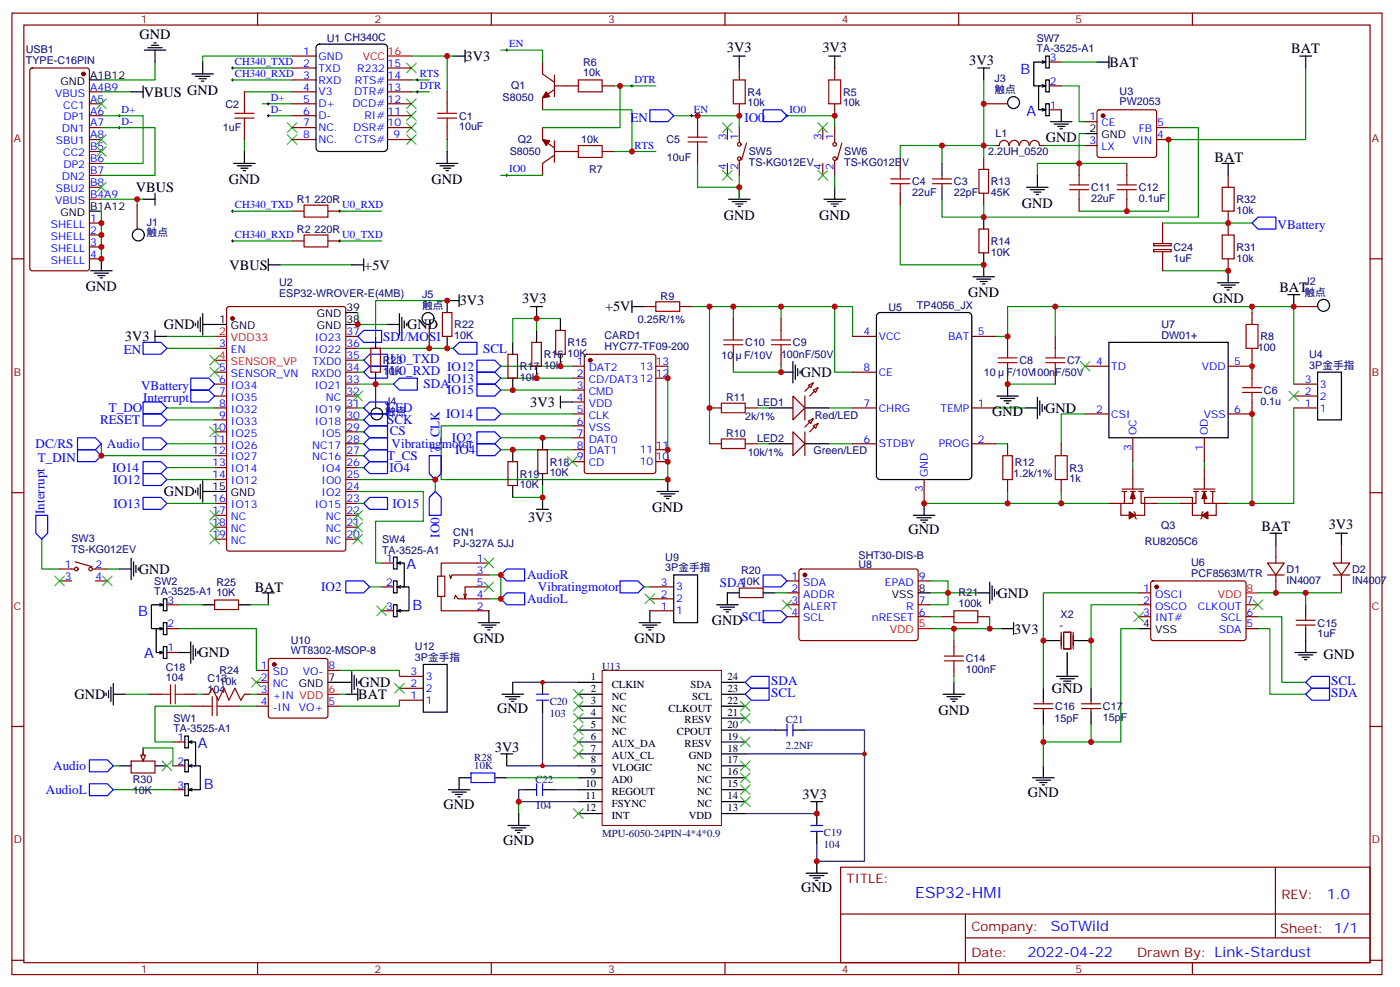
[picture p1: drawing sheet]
<svg xmlns="http://www.w3.org/2000/svg" width="414mm" height="292mm" viewBox="0 0 414 292" stroke-linecap="round" stroke-linejoin="round" font-family="sans-serif">
<defs><g id="words">
<text font-size="4.6" fill="#00f" x="270.8" y="265.5">ESP32-HMI</text>
<g font-size="4.2">
<text x="41.3" y="11.6">GND</text>
<text x="215.1" y="15.5">3V3</text>
<text x="243.3" y="15.5">3V3</text>
<text x="382" y="15.6">BAT</text>
<text x="137.8" y="18.1">3V3</text>
<text x="286.8" y="19.1">3V3</text>
<text x="328.3" y="19.7">BAT</text>
<text x="42.5" y="28.6">VBUS GND</text>
<text x="309.4" y="42">GND</text>
<text x="359.4" y="48">BAT</text>
<text x="40.2" y="56.9">VBUS</text>
<text x="67.7" y="54.5">GND</text>
<text x="127.7" y="54.4">GND</text>
<text x="214.1" y="65">GND</text>
<text x="242.4" y="65">GND</text>
<text x="302.3" y="61.4">GND</text>
<text x="67.9" y="79.8">VBUS</text>
<text x="107.8" y="79.8">+5V</text>
<text x="25.4" y="86.1">GND</text>
<text x="154.5" y="89.7">3V3</text>
<text x="286.5" y="87.8">GND</text>
<text x="358.8" y="89.7">GND</text>
<text x="378.5" y="86.4">BAT</text>
<text x="136" y="90.3">3V3</text>
<text x="179" y="92.1">+5V</text>
<text x="37" y="100.9">3V3</text>
<text x="48.5" y="97.4">GND</text>
<text x="120.5" y="97.4">GND</text>
<text x="236.9" y="111.5">GND</text>
<text x="156.9" y="120.3">3V3</text>
<text x="293.5" y="123.1">GND</text>
<text x="309.2" y="122.1">GND</text>
<text x="48.5" y="146.8">GND</text>
<text x="156.2" y="154.5">3V3</text>
<text x="193" y="151.3">GND</text>
<text x="268.8" y="158">GND</text>
<text x="373.2" y="157">BAT</text>
<text x="393.1" y="156.6">3V3</text>
<text x="41.1" y="169.7">GND</text>
<text x="75.4" y="175">BAT</text>
<text x="295.1" y="176.8">GND</text>
<text x="210.6" y="184.8">GND</text>
<text x="140.1" y="190.2">GND</text>
<text x="187.7" y="190.2">GND</text>
<text x="300" y="187.3">3V3</text>
<text x="58.7" y="194.4">GND</text>
<text x="391.6" y="195">GND</text>
<text x="106.4" y="203.2">GND</text>
<text x="22.1" y="206.7">GND</text>
<text x="106" y="206.7">BAT</text>
<text x="311.2" y="204.9">GND</text>
<text x="147.1" y="211">GND</text>
<text x="277.6" y="211.4">GND</text>
<text x="146.4" y="222.3">3V3</text>
<text x="131.2" y="239.2">GND</text>
<text x="237.4" y="236.4">3V3</text>
<text x="304.1" y="235.7">GND</text>
<text x="148.9" y="249.8">GND</text>
<text x="237.1" y="263.9">GND</text>
</g>
<g font-size="4.2" fill="#00f">
<text x="301.9" y="21.9">B</text>
<text x="303.7" y="34.2">A</text>
<text x="120.2" y="168.2">A</text>
<text x="40.9" y="182.3">B</text>
<text x="122" y="180.5">B</text>
<text x="42.6" y="194.6">A</text>
<text x="58.5" y="221.1">A</text>
<text x="60.3" y="233.4">B</text>
<text x="392.5" y="265.7">1.0</text>
<text x="310.9" y="275.3">SoTWild</text>
<text x="304" y="283.1">2022-04-22</text>
</g>
<g font-size="3.9" fill="#00f">
<text x="186.6" y="36">EN</text>
<text x="220.2" y="36">IO0</text>
<text x="378" y="67.7">VBattery</text>
<text x="113.4" y="100.8">SDI/MOSI</text>
<text x="36.6" y="104.8">EN</text>
<text x="115.4" y="107.4">U0_TXD</text>
<text x="143" y="104.3">SCL</text>
<text x="115.4" y="110.9">U0_RXD</text>
<text x="132.3" y="109.6">IO12</text>
<text x="132.3" y="113.1">IO13</text>
<text x="41.8" y="115.4">VBattery</text>
<text x="42.4" y="118.9">Interrupt</text>
<text x="125.3" y="114.9">SDA</text>
<text x="132.3" y="116.7">IO15</text>
<text x="29.6" y="125.5">RESET</text>
<text x="32.2" y="121.9">T_DO</text>
<text x="114.5" y="125.5">SCK</text>
<text x="114.5" y="121.9">LED</text>
<text x="132" y="123.7">IO14</text>
<text x="115.3" y="128.5">CS</text>
<text x="133.7" y="130.7">IO2</text>
<text x="10.5" y="132.5">DC/RS</text>
<text x="11.2" y="136.5">T_DIN</text>
<text x="31.6" y="132.5">Audio</text>
<text x="114.5" y="136.1">T_CS</text>
<text x="115.9" y="132.5">Vibratingmotor</text>
<text x="130" y="133.6" transform="rotate(-90 130 133.6)">T_CLK</text>
<text x="134.7" y="134.3">IO4</text>
<text x="33.2" y="139.6">IO14</text>
<text x="33.5" y="143.1">IO12</text>
<text x="115.3" y="139.5">IO4</text>
<text x="13.2" y="152" transform="rotate(-90 13.2 152)">Interrupt</text>
<text x="33.5" y="150.2">IO13</text>
<text x="116.1" y="150.2">IO15</text>
<text x="130" y="159" transform="rotate(-90 130 159)">IO0</text>
<text x="155.9" y="171.3">AudioR</text>
<text x="213" y="173.7">SDA</text>
<text x="95" y="174.9">IO2</text>
<text x="155.9" y="178.4">AudioL</text>
<text x="159.1" y="174.9">Vibratingmotor</text>
<text x="219.4" y="183.7">SCL</text>
<text x="228.2" y="202.6">SDA</text>
<text x="393.9" y="202.6">SCL</text>
<text x="228.2" y="206.1">SCL</text>
<text x="393.9" y="206.1">SDA</text>
<text x="15.8" y="227.8">Audio</text>
<text x="13.6" y="234.8">AudioL</text>
</g>
<g font-size="3.9" fill="#800">
<text x="250.5" y="261.1">TITLE:</text>
<text x="379.1" y="265.7">REV:</text>
<text x="287.4" y="275.3">Company:</text>
<text x="378.7" y="275.9">Sheet: 1/1</text>
<text x="287.4" y="282.9">Date:</text>
<text x="336.4" y="283">Drawn By: Link-Stardust</text>
</g>
<g font-size="3.2" fill="#800">
<text x="41.6" y="6.9">1</text>
<text x="110.8" y="6.9">2</text>
<text x="179.9" y="6.9">3</text>
<text x="249.1" y="6.9">4</text>
<text x="318.2" y="6.9">5</text>
<text x="4.1" y="42">A</text>
<text x="405.9" y="42">A</text>
<text x="4.1" y="111.1">B</text>
<text x="405.9" y="111.1">B</text>
<text x="4.1" y="180.3">C</text>
<text x="405.9" y="180.3">C</text>
<text x="4.1" y="249.4">D</text>
<text x="405.9" y="249.4">D</text>
<text x="41.6" y="287.7">1</text>
<text x="110.8" y="287.7">2</text>
<text x="179.9" y="287.7">3</text>
<text x="249.1" y="287.7">4</text>
<text x="318.2" y="287.7">5</text>
</g>
<g font-size="3.2" fill="#000080">
<text x="7.6" y="15.8">USB1</text>
<text x="96.7" y="12.5">U1 CH340C</text>
<text x="306.7" y="15.5">TA-3525-A1</text>
<text x="306.7" y="12.4">SW7</text>
<text x="7.6" y="18.8">TYPE-C16PIN</text>
<text x="172.5" y="22.6">10k</text>
<text x="172.5" y="19.4">R6</text>
<text x="148.7" y="30">S8050</text>
<text x="151.3" y="26.5">Q1</text>
<text x="221.2" y="28.3">R4</text>
<text x="249.4" y="28.3">R5</text>
<text x="294.2" y="27.5">触点</text>
<text x="294.2" y="24.4">J3</text>
<text x="331.2" y="28">U3</text>
<text x="66.7" y="31.8">C2</text>
<text x="135.8" y="35.3">C1</text>
<text x="221.2" y="31.5">10k</text>
<text x="249.4" y="31.5">10k</text>
<text x="331.2" y="31.1">PW2053</text>
<text x="66" y="38.9">1uF</text>
<text x="135.8" y="38.5">10uF</text>
<text x="294.5" y="40.6">L1</text>
<text x="150.8" y="45.9">S8050</text>
<text x="153.2" y="42.3">Q2</text>
<text x="171.9" y="42.4">10k</text>
<text x="197.2" y="42.4">C5</text>
<text x="197.3" y="47.7">10uF</text>
<text x="221.5" y="46">SW5</text>
<text x="249.8" y="46">SW6</text>
<text x="292.4" y="45.9">2.2UH_0520</text>
<text x="174.3" y="51.1">R7</text>
<text x="221.5" y="49.1">TS-KG012EV</text>
<text x="249.8" y="49.1">TS-KG012EV</text>
<text x="269.9" y="57.9">22uF</text>
<text x="269.9" y="54.8">C4</text>
<text x="282.2" y="57.9">22pF</text>
<text x="282.2" y="54.8">C3</text>
<text x="293.2" y="57.9">45K</text>
<text x="293.2" y="54.8">R13</text>
<text x="322.8" y="59.7">22uF</text>
<text x="322.8" y="56.6">C11</text>
<text x="336.9" y="59.7">0.1uF</text>
<text x="336.9" y="56.6">C12</text>
<text x="87.9" y="60.1">R1</text>
<text x="93.1" y="60.1">220R</text>
<text x="365.8" y="63.2">10k</text>
<text x="365.8" y="60">R32</text>
<text x="43.4" y="69.9">触点</text>
<text x="43.4" y="66.8">J1</text>
<text x="87.9" y="68.9">R2</text>
<text x="93.1" y="68.9">220R</text>
<text x="293.2" y="75.6">10K</text>
<text x="293.2" y="72.4">R14</text>
<text x="347.2" y="77.3">1uF</text>
<text x="347.2" y="74.2">C24</text>
<text x="365.8" y="77.4">10k</text>
<text x="365.8" y="74.1">R31</text>
<text x="82.6" y="87.7">ESP32-WROVER-E(4MB)</text>
<text x="82.6" y="84.5">U2</text>
<text x="124.9" y="88.2">J5</text>
<text x="195.5" y="88.6">R9</text>
<text x="386" y="87.5">触点</text>
<text x="386" y="84.4">J2</text>
<text x="124.9" y="91.4">触点</text>
<text x="188.7" y="95.4">0.25R/1%</text>
<text x="262.8" y="91.9">U5</text>
<text x="271.3" y="91.4">TP4056_JX</text>
<text x="134.4" y="100.3">10K</text>
<text x="134.4" y="97.1">R22</text>
<text x="178.8" y="100.3">CARD1</text>
<text x="343.6" y="100.2">DW01+</text>
<text x="343.6" y="97">U7</text>
<text x="372.9" y="100.6">R8</text>
<text x="113.2" y="107.7">R23</text>
<text x="160.9" y="105.9">R16</text>
<text x="167.9" y="105.6">10K</text>
<text x="167.9" y="102.4">R15</text>
<text x="178.8" y="103.4">HYC77-TF09-200</text>
<text x="213.4" y="106">10</text>
<text x="220.1" y="106">F/10V</text>
<text x="220.5" y="102.4">C10</text>
<text x="231.1" y="106">100nF/50V</text>
<text x="234.6" y="102.4">C9</text>
<text x="301.6" y="107.7">C8</text>
<text x="315.7" y="107.7">C7</text>
<text x="372.2" y="103.9">100</text>
<text x="387.3" y="105.8">U4</text>
<text x="113.2" y="110.9">10K</text>
<text x="153.8" y="112.6">10K</text>
<text x="153.8" y="109.5">R17</text>
<text x="160.9" y="109.1">10K</text>
<text x="291" y="111.3">10</text>
<text x="297.7" y="111.3">F/10V100nF/50V</text>
<text x="387.3" y="109">3P金手指</text>
<text x="113.9" y="119.6">J4</text>
<text x="214.9" y="118.6">R11</text>
<text x="372.9" y="119.7">0.1u</text>
<text x="373.9" y="116.5">C6</text>
<text x="113.9" y="122.8">触点</text>
<text x="220.5" y="124.2">2k/1%</text>
<text x="224" y="120.1">LED1</text>
<text x="241.1" y="123.8">Red/LED</text>
<text x="214.9" y="129.2">R10</text>
<text x="224" y="130.7">LED2</text>
<text x="162.6" y="137.7">R18</text>
<text x="221.2" y="134.8">10k/1%</text>
<text x="240.7" y="134.4">Green/LED</text>
<text x="300.2" y="137.7">R12</text>
<text x="153.8" y="141.2">R19</text>
<text x="162.6" y="140.8">10K</text>
<text x="299.9" y="141.2">1.2k/1%</text>
<text x="316.4" y="142.6">1k</text>
<text x="316.4" y="139.5">R3</text>
<text x="153.8" y="144.4">10K</text>
<text x="21.1" y="160.4">SW3</text>
<text x="113" y="160.5">SW4</text>
<text x="134.1" y="161.8">PJ-327A 5JJ</text>
<text x="134.1" y="158.6">CN1</text>
<text x="338.7" y="161.1">RU8205C6</text>
<text x="343.5" y="156.4">Q3</text>
<text x="21.1" y="163.6">TS-KG012EV</text>
<text x="113" y="163.7">TA-3525-A1</text>
<text x="196.8" y="165.8">U9</text>
<text x="254" y="165.5">SHT30-DIS-B</text>
<text x="254" y="167.9">U8</text>
<text x="352.4" y="167.4">U6</text>
<text x="45.6" y="172.9">SW2</text>
<text x="64" y="173.2">R25</text>
<text x="196.8" y="169">3P金手指</text>
<text x="219.2" y="172.9">10K</text>
<text x="219.2" y="169.7">R20</text>
<text x="352.4" y="170.6">PCF8563M/TR</text>
<text x="380.6" y="172.6">IN4007</text>
<text x="380.7" y="169.4">D1</text>
<text x="400" y="172.6">IN4007</text>
<text x="400.1" y="169.4">D2</text>
<text x="45.6" y="176">TA-3525-A1</text>
<text x="64" y="176.4">10K</text>
<text x="283.6" y="179.6">100k</text>
<text x="283.6" y="176.4">R21</text>
<text x="313.4" y="185.9">-</text>
<text x="313.8" y="182.8">X2</text>
<text x="389.8" y="185.3">C15</text>
<text x="86.1" y="190.3">U10</text>
<text x="389.8" y="188.5">1uF</text>
<text x="86.1" y="193.4">WT8302-MSOP-8</text>
<text x="122.8" y="195.4">3P金手指</text>
<text x="122.8" y="192.3">U12</text>
<text x="285.8" y="195.9">C14</text>
<text x="49" y="201.4">104</text>
<text x="49" y="198.3">C18</text>
<text x="61.4" y="201.8">C13</text>
<text x="64.9" y="202.5">10k</text>
<text x="64.9" y="199.4">R24</text>
<text x="178.2" y="198.3">U13</text>
<text x="285.8" y="199">100nF</text>
<text x="61.4" y="205">104</text>
<text x="162.6" y="208.5">C20</text>
<text x="51.3" y="213.4">SW1</text>
<text x="162.6" y="212">103</text>
<text x="232.5" y="213.8">C21</text>
<text x="312" y="213.5">15pF</text>
<text x="312.2" y="210">C16</text>
<text x="326.3" y="213.2">15pF</text>
<text x="326.3" y="210">C17</text>
<text x="51.3" y="216.6">TA-3525-A1</text>
<text x="232.5" y="221.5">2.2NF</text>
<text x="140.3" y="227.5">10K</text>
<text x="140.3" y="225.1">R28</text>
<text x="39.3" y="231.5">R30</text>
<text x="158.4" y="231.4">C22</text>
<text x="39.3" y="234.7">10K</text>
<text x="158.4" y="239.2">104</text>
<text x="178.2" y="247.7">MPU-6050-24PIN-4*4*0.9</text>
<text x="243.8" y="250.8">104</text>
<text x="243.8" y="247.3">C19</text>
</g>
<g font-size="3.2" fill="#00f">
<text x="89.7" y="16.2">1</text>
<text x="94.2" y="17.6">GND</text>
<text x="150.6" y="13.9">EN</text>
<text x="310.6" y="18">3</text>
<text x="69.5" y="19.2">CH340_TXD</text>
<text x="69.5" y="22.8">CH340_RXD</text>
<text x="89.7" y="23.3">3</text>
<text x="89.7" y="19.8">2</text>
<text x="94.2" y="21.2">TXD</text>
<text x="105.7" y="21.2">R232</text>
<text x="114.7" y="19.8">15</text>
<text x="114.7" y="23.3">14</text>
<text x="124.2" y="22.8">RTS</text>
<text x="16.3" y="28.6">VBUS</text>
<text x="26.6" y="26.8">A4B9</text>
<text x="80.1" y="29.8">D+</text>
<text x="89.7" y="26.8">4</text>
<text x="94.2" y="28.2">V3</text>
<text x="94.2" y="24.7">RXD</text>
<text x="104.7" y="28.2">DTR#</text>
<text x="105" y="24.7">RTS#</text>
<text x="114.7" y="26.8">13</text>
<text x="124.2" y="26.3">DTR</text>
<text x="187.7" y="24.5">DTR</text>
<text x="310.6" y="25">2</text>
<text x="18.7" y="32.1">CC1</text>
<text x="18.8" y="35.6">DP1</text>
<text x="26.6" y="30.3">A5</text>
<text x="26.6" y="33.9">A6</text>
<text x="36" y="33.3">D+</text>
<text x="80.1" y="33.3">D-</text>
<text x="89.7" y="33.9">6</text>
<text x="89.7" y="30.3">5</text>
<text x="94.2" y="35.3">D-</text>
<text x="94.2" y="31.8">D+</text>
<text x="104.2" y="31.8">DCD#</text>
<text x="107.8" y="35.3">RI#</text>
<text x="114.7" y="30.3">12</text>
<text x="114.7" y="33.9">11</text>
<text x="205.3" y="33.3">EN</text>
<text x="233.5" y="33.3">IO0</text>
<text x="310.6" y="32.1">1</text>
<text x="322.4" y="35.6">1</text>
<text x="18.3" y="39.2">DN1</text>
<text x="26.6" y="37.4">A7</text>
<text x="26.6" y="40.9">A8</text>
<text x="36" y="36.9">D-</text>
<text x="89.7" y="40.9">8</text>
<text x="89.7" y="37.4">7</text>
<text x="94.2" y="38.8">NC.</text>
<text x="104.5" y="38.8">DSR#</text>
<text x="114.7" y="37.4">10</text>
<text x="116.4" y="40.9">9</text>
<text x="214.8" y="41.3" transform="rotate(-90 214.8 41.3)">3</text>
<text x="218.4" y="41.3" transform="rotate(-90 218.4 41.3)">1</text>
<text x="243.1" y="41.3" transform="rotate(-90 243.1 41.3)">3</text>
<text x="246.6" y="41.3" transform="rotate(-90 246.6 41.3)">1</text>
<text x="325.9" y="37.4">CE</text>
<text x="336.9" y="39.2">FB</text>
<text x="342.4" y="40.9">4</text>
<text x="342.4" y="37.4">5</text>
<text x="16.5" y="42.7">SBU1</text>
<text x="18.7" y="46.2">CC2</text>
<text x="26.6" y="44.5">B5</text>
<text x="26.6" y="48">B6</text>
<text x="94.2" y="42.3">NC.</text>
<text x="105" y="42.3">CTS#</text>
<text x="187.7" y="43.9">RTS</text>
<text x="322.4" y="42.7">3</text>
<text x="325.9" y="44.5">LX</text>
<text x="335" y="42.7">VIN</text>
<text x="18.3" y="53.3">DN2</text>
<text x="18.8" y="49.7">DP2</text>
<text x="26.6" y="51.5">B7</text>
<text x="150.6" y="51">IO0</text>
<text x="214.8" y="50.3" transform="rotate(-90 214.8 50.3)">4</text>
<text x="218.4" y="50.3" transform="rotate(-90 218.4 50.3)">2</text>
<text x="243.1" y="50.3" transform="rotate(-90 243.1 50.3)">4</text>
<text x="246.6" y="50.3" transform="rotate(-90 246.6 50.3)">2</text>
<text x="16.5" y="56.8">SBU2</text>
<text x="26.6" y="55">B8</text>
<text x="26.6" y="58.6">B4A9</text>
<text x="16.3" y="60.3">VBUS</text>
<text x="26.6" y="65.6">1</text>
<text x="69.5" y="61.6">CH340_TXD</text>
<text x="101.2" y="61.6">U0_RXD</text>
<text x="15.1" y="67.4">SHELL</text>
<text x="15.1" y="70.9">SHELL</text>
<text x="26.6" y="69.1">2</text>
<text x="69.5" y="70.4">CH340_RXD</text>
<text x="101.2" y="70.4">U0_TXD</text>
<text x="15.1" y="74.4">SHELL</text>
<text x="15.1" y="78">SHELL</text>
<text x="26.6" y="72.7">3</text>
<text x="26.6" y="76.2">4</text>
<text x="93.1" y="100.9">IO23</text>
<text x="102.5" y="99.1">37</text>
<text x="255.5" y="99.1">4</text>
<text x="260" y="100.5">VCC</text>
<text x="280.5" y="100.5">BAT</text>
<text x="289.3" y="99.1">5</text>
<text x="64.8" y="102.7">3</text>
<text x="68.3" y="104.4">EN</text>
<text x="92.4" y="108">TXD0</text>
<text x="93.1" y="104.4">IO22</text>
<text x="102.5" y="106.2">35</text>
<text x="102.5" y="102.7">36</text>
<text x="170.7" y="108">1</text>
<text x="194" y="108">13</text>
<text x="324.3" y="108">4</text>
<text x="365.1" y="108">5</text>
<text x="64.8" y="109.7">5</text>
<text x="64.8" y="113.2">6</text>
<text x="68.3" y="111.5">SENSOR_VN</text>
<text x="92.2" y="111.5">RXD0</text>
<text x="102.5" y="113.2">33</text>
<text x="102.5" y="109.7">34</text>
<text x="170.7" y="111.5">2</text>
<text x="174.2" y="109.7">DAT2</text>
<text x="174.2" y="113.2">CD/DAT312</text>
<text x="189.3" y="109.4">13</text>
<text x="194" y="111.5">12</text>
<text x="255.5" y="109.7">8</text>
<text x="260" y="111.1">CE</text>
<text x="328.8" y="109.4">TD</text>
<text x="355.6" y="109.4">VDD</text>
<text x="386" y="113.2">3</text>
<text x="64.8" y="116.8">7</text>
<text x="68.3" y="115">IO34</text>
<text x="68.3" y="118.5">IO35</text>
<text x="93.1" y="115">IO21</text>
<text x="96.4" y="118.5">NC</text>
<text x="102.5" y="116.8">32</text>
<text x="170.7" y="115">3</text>
<text x="170.7" y="118.5">4</text>
<text x="174.2" y="116.8">CMD</text>
<text x="386" y="116.8">2</text>
<text x="390.5" y="118.2">2</text>
<text x="390.5" y="114.7">3</text>
<text x="64.8" y="120.3">8</text>
<text x="64.8" y="123.8">9</text>
<text x="68.3" y="122.1">IO32</text>
<text x="68.3" y="125.6">IO33</text>
<text x="93.1" y="125.6">IO18</text>
<text x="93.1" y="122.1">IO19</text>
<text x="102.5" y="123.8">30</text>
<text x="102.5" y="120.3">31</text>
<text x="170.7" y="122.1">5</text>
<text x="170.7" y="125.6">6</text>
<text x="174.2" y="120.3">VDD</text>
<text x="174.2" y="123.8">CLK</text>
<text x="255.5" y="120.3">7</text>
<text x="260" y="121.7">CHRG</text>
<text x="278.3" y="121.7">TEMP</text>
<text x="289.3" y="120.3">1</text>
<text x="324.3" y="122.1">2</text>
<text x="328.8" y="123.5">CSI</text>
<text x="356.2" y="123.5">VSS</text>
<text x="365.1" y="122.1">6</text>
<text x="386" y="120.3">1</text>
<text x="390.5" y="121.7">1</text>
<text x="62.8" y="127.4">10</text>
<text x="62.8" y="130.9">11</text>
<text x="68.3" y="129.1">IO25</text>
<text x="95.2" y="129.1">IO5</text>
<text x="102.5" y="130.9">28</text>
<text x="102.5" y="127.4">29</text>
<text x="170.7" y="129.1">7</text>
<text x="174.2" y="127.4">VSS</text>
<text x="174.2" y="130.9">DAT0</text>
<text x="255.5" y="130.9">6</text>
<text x="289.3" y="130.9">2</text>
<text x="336.2" y="128.8" transform="rotate(-90 336.2 128.8)">OC</text>
<text x="357.4" y="128.8" transform="rotate(-90 357.4 128.8)">OD</text>
<text x="62.8" y="134.4">12</text>
<text x="62.8" y="137.9">13</text>
<text x="68.3" y="132.6">IO26</text>
<text x="68.3" y="136.2">IO27</text>
<text x="92.4" y="136.2">NC16</text>
<text x="92.4" y="132.6">NC17</text>
<text x="102.5" y="137.9">26</text>
<text x="102.5" y="134.4">27</text>
<text x="170.7" y="132.6">8</text>
<text x="170.7" y="136.2">9</text>
<text x="174.2" y="134.4">DAT1</text>
<text x="174.2" y="137.9">CD</text>
<text x="189.3" y="137.6">10</text>
<text x="189.3" y="134.1">11</text>
<text x="194" y="136.2">10</text>
<text x="194" y="132.6">11</text>
<text x="260" y="132.3">STDBY</text>
<text x="277.7" y="132.3">PROG</text>
<text x="334.8" y="133.2" transform="rotate(-90 334.8 133.2)">3</text>
<text x="356" y="133.2" transform="rotate(-90 356 133.2)">1</text>
<text x="62.8" y="141.5">14</text>
<text x="68.3" y="139.7">IO14</text>
<text x="68.3" y="143.2">IO12</text>
<text x="95.2" y="143.2">IO0</text>
<text x="95.2" y="139.7">IO4</text>
<text x="102.5" y="141.5">25</text>
<text x="274.5" y="141.1" transform="rotate(-90 274.5 141.1)">GND</text>
<text x="62.8" y="148.5">16</text>
<text x="95.2" y="146.8">IO2</text>
<text x="102.5" y="148.5">23</text>
<text x="102.5" y="145">24</text>
<text x="273" y="145.6" transform="rotate(-90 273 145.6)">3</text>
<text x="62.8" y="152">17</text>
<text x="62.8" y="155.6">18</text>
<text x="68.3" y="150.3">IO13</text>
<text x="68.3" y="153.8">NC</text>
<text x="93.1" y="150.3">IO15</text>
<text x="96.4" y="153.8">NC</text>
<text x="102.5" y="155.6">21</text>
<text x="102.5" y="152">22</text>
<text x="62.8" y="159.1">19</text>
<text x="68.3" y="157.3">NC</text>
<text x="68.3" y="160.9">NC</text>
<text x="96.4" y="160.9">NC</text>
<text x="96.4" y="157.3">NC</text>
<text x="102.5" y="159.1">20</text>
<text x="19.1" y="167.9">1</text>
<text x="28.2" y="167.9">2</text>
<text x="114.2" y="166.2">1</text>
<text x="141.1" y="166.2">1</text>
<text x="19.1" y="171.5">3</text>
<text x="28.2" y="171.5">4</text>
<text x="114.2" y="173.2">2</text>
<text x="141.1" y="173.2">5</text>
<text x="141.1" y="169.7">3</text>
<text x="195.5" y="173.2">3</text>
<text x="234.2" y="171.5">1</text>
<text x="237.7" y="173.2">SDA</text>
<text x="261.8" y="173.2">EPAD</text>
<text x="271.8" y="171.5">9</text>
<text x="49.6" y="178.5">3</text>
<text x="141.1" y="176.7">4</text>
<text x="195.5" y="176.7">2</text>
<text x="200" y="178.2">2</text>
<text x="200" y="174.6">3</text>
<text x="234.2" y="175">2</text>
<text x="234.2" y="178.5">3</text>
<text x="237.7" y="176.7">ADDR</text>
<text x="271.8" y="178.5">7</text>
<text x="338.2" y="175">1</text>
<text x="338.2" y="178.5">2</text>
<text x="341.7" y="176.7">OSCI</text>
<text x="368.8" y="178.5">7</text>
<text x="49.6" y="185.6">2</text>
<text x="114.2" y="180.3">3</text>
<text x="141.1" y="180.3">2</text>
<text x="195.5" y="180.3">1</text>
<text x="200" y="181.7">1</text>
<text x="234.2" y="182">4</text>
<text x="237.7" y="180.3">ALERT</text>
<text x="237.7" y="183.8">SCL</text>
<text x="258" y="183.8">nRESET</text>
<text x="268.1" y="180.3">R</text>
<text x="271.8" y="182">6</text>
<text x="338.2" y="182">3</text>
<text x="341.7" y="180.3">OSCO</text>
<text x="341.7" y="183.8">INT#</text>
<text x="354.4" y="180.3">CLKOUT</text>
<text x="361.2" y="183.8">SCL</text>
<text x="368.8" y="185.6">5</text>
<text x="368.8" y="182">6</text>
<text x="360.6" y="187.3">SDA</text>
<text x="49.6" y="192.6">1</text>
<text x="77.2" y="197.9">1</text>
<text x="97.2" y="197.9">8</text>
<text x="77.2" y="201.4">2</text>
<text x="80.7" y="199.7">SD</text>
<text x="80.7" y="203.2">NC</text>
<text x="89.6" y="199.7">VO-</text>
<text x="121.5" y="203.2">2</text>
<text x="121.5" y="199.7">3</text>
<text x="125.9" y="201.1">3</text>
<text x="77.2" y="205">3</text>
<text x="77.2" y="208.5">4</text>
<text x="80.7" y="206.7">+IN VDD</text>
<text x="97.2" y="208.5">5</text>
<text x="121.5" y="206.7">1</text>
<text x="125.9" y="208.1">1</text>
<text x="125.9" y="204.6">2</text>
<text x="80.7" y="210.3">-IN</text>
<text x="88.4" y="210.3">VO+</text>
<text x="52.5" y="219.1">1</text>
<text x="52.5" y="226.1">2</text>
<text x="52.5" y="233.2">3</text>
</g>
<g font-size="3.2" fill="#f00">
<text x="107.3" y="17.6">VCC</text>
<text x="114.7" y="16.2">16</text>
<text x="64.8" y="99.1">2</text>
<text x="68.3" y="100.9">VDD33</text>
<text x="64.8" y="106.2">4</text>
<text x="68.3" y="108">SENSOR_VP</text>
<text x="360.3" y="176.7">VDD</text>
<text x="368.8" y="175">8</text>
<text x="271.8" y="185.6">5</text>
<text x="263.3" y="187.3">VDD</text>
<text x="97.2" y="205">6</text>
</g>
<g font-size="3.2">
<text x="26.6" y="23.3">A1B12</text>
<text x="17.9" y="25">GND</text>
<text x="322.4" y="39.2">2</text>
<text x="325.9" y="40.9">GND</text>
<text x="17.9" y="63.9">GND</text>
<text x="26.6" y="62.1">B1A12</text>
<text x="64.8" y="95.6">1</text>
<text x="93.7" y="93.8">GND</text>
<text x="102.5" y="95.6">38</text>
<text x="102.5" y="92.1">39</text>
<text x="68.3" y="97.4">GND</text>
<text x="93.7" y="97.4">GND</text>
<text x="62.8" y="145">15</text>
<text x="68.3" y="146.8">GND</text>
<text x="263.8" y="176.7">VSS</text>
<text x="271.8" y="175">8</text>
<text x="338.2" y="185.6">4</text>
<text x="341.7" y="187.3">VSS</text>
<text x="88.4" y="203.2">GND</text>
<text x="97.2" y="201.4">7</text>
<text x="174.8" y="201.1">1</text>
<text x="181" y="203.4">CLKIN</text>
<text x="204.3" y="203.4">SDA</text>
<text x="215.2" y="201.1">24</text>
<text x="174.8" y="204.6">2</text>
<text x="174.8" y="208.1">3</text>
<text x="181" y="206.9">NC</text>
<text x="204.8" y="206.9">SCL</text>
<text x="215.2" y="208.1">22</text>
<text x="215.2" y="204.6">23</text>
<text x="174.8" y="211.7">4</text>
<text x="174.8" y="215.2">5</text>
<text x="181" y="210.4">NC</text>
<text x="181" y="214">NC</text>
<text x="197.8" y="210.4">CLKOUT</text>
<text x="202.5" y="214">RESV</text>
<text x="215.2" y="215.2">20</text>
<text x="215.2" y="211.7">21</text>
<text x="174.8" y="218.7">6</text>
<text x="181" y="217.5">NC</text>
<text x="181" y="221">AUX_DA</text>
<text x="200.3" y="217.5">CPOUT</text>
<text x="202.5" y="221">RESV</text>
<text x="215.2" y="218.7">19</text>
<text x="174.8" y="222.3">7</text>
<text x="174.8" y="225.8">8</text>
<text x="181" y="224.5">AUX_CL</text>
<text x="203.8" y="224.5">GND</text>
<text x="215.2" y="225.8">17</text>
<text x="215.2" y="222.3">18</text>
<text x="173.2" y="232.8">10</text>
<text x="174.8" y="229.3">9</text>
<text x="181" y="228.1">VLOGIC</text>
<text x="181" y="231.6">AD0</text>
<text x="206.2" y="231.6">NC</text>
<text x="206.2" y="228.1">NC</text>
<text x="215.2" y="232.8">15</text>
<text x="215.2" y="229.3">16</text>
<text x="173.2" y="236.4">11</text>
<text x="173.2" y="239.9">12</text>
<text x="181" y="235.1">REGOUT</text>
<text x="181" y="238.7">FSYNC</text>
<text x="206.2" y="238.7">NC</text>
<text x="206.2" y="235.1">NC</text>
<text x="215.2" y="239.9">13</text>
<text x="215.2" y="236.4">14</text>
<text x="181" y="242.2">INT</text>
<text x="203.8" y="242.2">VDD</text>
</g>
</g></defs>
<g fill="none" stroke="#870000" stroke-width=".35">
<path d="M3.5 3.9h405.4v284.3h-405.4zM7.1 7.4h398.2v277.3h-398.2zM76.2 3.9v3.5M86.4 16.6h7.1M145.3 3.9v3.5M160.5 18.3v3.6l3.5 2.4M214.5 3.9v3.5M283.6 3.9v3.5M352.8 3.9v3.5M9.1 20.3l.4-.2h16.3l.6 .4 .1 58.9-.5 .6-16.5 .1-.6-.5-.1-58.8zM26.5 27.2h3.5M26.5 30.7h3.5"/>
<path d="M26.5 34.2h3.5M26.5 37.7h3.5M72.3 27.2v3.5M72.3 37.7v3.6M86.4 20.1h7.1M86.4 23.6h7.1M86.4 27.2h7.1M86.4 30.7h7.1M86.4 34.2h7.1M86.4 37.7h7.1M114.7 20.1h7M114.7 23.6h7"/>
<path d="M114.7 27.2h7M114.7 30.7h7M114.7 34.2h7M114.7 37.7h7M132.3 27.2v3.5M132.3 37.7v3.6M160.5 37.7v3.6l3.5 2.4M164 25.4h7.1M164 26.5l-3.5 2.4v3.6M164 22.2v6.4M178.2 25.4h3.5M206.4 34.2v3.5"/>
<path d="M218.7 20.1v3.5M218.7 30.7v3.5M246.9 20.1v3.5M246.9 30.7v3.5M26.5 41.3h3.5M26.5 44.8h3.5M26.5 48.3h3.5M26.5 51.9h3.5M26.5 55.4h3.5M26.5 58.9h3.5M86.4 41.3h7.1M114.7 41.3h7"/>
<path d="M164 44.8h7.1M164 45.9l-3.5 2.4v3.6M164 41.6v6.4M178.2 44.8h3.5M206.4 44.8v3.5M3.5 76.6h3.6M26.5 76.6h3.5M26.5 66h3.5M26.5 69.5h3.5M26.5 73h3.5M86.4 71.3h3.6M86.4 62.4h3.6"/>
<path d="M97 71.3h3.5M97 62.4h3.5M405.3 76.6h3.6M67.3 90.9l.4-.2h33.9l.7 .4v71.2l-.5 .6-34.1 .1-.6-.5-.1-71.1zM102.3 99.5h3.5M190.5 90.7h3.5M201.1 90.7h3.5M217 94.2v3.5M231.1 94.2v3.5M298.1 99.5v3.5M312.2 99.5v3.5M370.4 92.4v3.6"/>
<path d="M63.5 103h3.5M63.5 110.1h3.5M63.5 113.6h3.5M63.5 117.1h3.5M102.3 103h3.5M102.3 110.1h3.5M102.3 113.6h3.5M102.3 117.1h3.5M102.3 106.5h3.5M217 104.8v3.5M231.1 104.8v3.5M298.1 110.1v3.5"/>
<path d="M312.2 110.1v3.5M321 108.3h7.1M363.4 108.3h7v3.5M370.4 118.9v3.5h-7M370.4 103v3.5M63.5 120.7h3.5M63.5 124.2h3.5M63.5 127.7h3.5M63.5 131.2h3.5M63.5 134.8h3.5M63.5 138.3h3.5M102.3 120.7h3.5"/>
<path d="M102.3 124.2h3.5M102.3 127.7h3.5M102.3 131.2h3.5M102.3 134.8h3.5M102.3 138.3h3.5M314 131.2v3.6M321 122.4h7.1M335.1 129.5v7M335.1 138.3v6.3M356.3 129.5v7M356.3 138.3v6.3M3.5 145.7h3.6"/>
<path d="M63.5 141.8h3.5M63.5 148.9h3.5M63.5 152.4h3.5M63.5 155.9h3.5M63.5 159.5h3.5M102.3 141.8h3.5M102.3 148.9h3.5M102.3 152.4h3.5M102.3 155.9h3.5M102.3 159.5h3.5M102.3 145.3h3.5M314 141.8v3.5"/>
<path d="M328.1 148.9h3.5M332 145.3h1.4M332 144.6h6.3M332.7 145.3v3.6M334.4 145.3h1.4M335.1 145.3v3.6h-3.5v3.5h2.5M335.5 151.3l.3 .4v1.4l.4 .4M336.9 145.3h1.4M337.6 145.3v3.6h1.1v3.5h-2.9M342.2 148.9h-3.5v-1.8h14.1v1.8h-3.6M353.1 145.3h1.4M353.1 144.6h6.4"/>
<path d="M353.8 145.3v3.6h-1v3.5h2.8M355.6 145.3h1.4M356 151.3l-.4 .4v1.4l-.4 .4M356.3 145.3v3.6h3.5v3.5h-2.4M358.1 145.3h1.4M358.8 145.3v3.6M359.8 148.9h3.6M405.3 145.7h3.6M3.5 214.8h3.6M405.3 214.8h3.6M248.7 256.5h156.6v28.2h-156.6zM377.3 256.5v20.9"/>
<path d="M248.7 270.3h156.5M285.6 277.4h119.6M285.6 270.3v14.1M3.5 284h3.6M76.2 284.7v3.5M145.3 284.7v3.5M214.5 284.7v3.5M283.6 284.7v3.5M352.8 284.7v3.5M405.3 284h3.6"/>
</g>
<g fill="#870000" stroke="#870000" stroke-width=".35">
<path d="M160.5 41.3l2.1 .3-1 1.4z"/>
<path d="M161.6 27.2l1 1.4-2.1 .3z"/>
<path d="M335.1 145.3l.7 2.2h-1.4z"/>
<path d="M334.1 151.3l1.7 1.1-1.7 1.1z"/>
<path d="M356.3 145.3l.7 2.2h-1.4z"/>
<path d="M355.6 152.4l1.8-1.1v2.2z"/>
<circle cx="68.8" cy="94.2" r=".53"/>
<circle cx="24.7" cy="21.9" r=".53"/>
</g>
<g fill="none" stroke="#000" stroke-width=".35">
<path d="M42.7 14.8h6.3M43.7 14.1h4.3M44.8 13.4h2.1M45.5 12.7h.7M45.9 14.8v3.5M60 18.3v3.6M93.7 13.5l.8-.4h19.1l.8 .4 .3 .6v29.6l-.5 .9-.6 .2h-19.1l-.8-.5-.2-.6v-29.6zM134.1 16.6h3.5M137.6 14.8v3.5M217 16.6h3.5M218.7 16.6v3.5M245.2 16.6h3.5"/>
<path d="M246.9 16.6v3.5M26.5 23.6h3.5M38.8 27.2h3.5M42.3 25.4v3.5M56.8 21.9h6.3M57.9 22.6h4.2M58.9 23.3h2.1M59.6 24h.7M42.3 58.9h3.6M45.9 57.2v3.5M69.1 48.3h6.4M70.2 49h4.2"/>
<path d="M71.3 49.7h2.1M72 50.4h.7M72.3 44.8v3.5M129.1 48.3h6.4M130.2 49h4.2M131.2 49.7h2.1M131.9 50.4h.7M132.3 44.8v3.5M215.5 58.9h6.4M216.6 59.6h4.2M218.7 55.4v3.5M243.8 58.9h6.3"/>
<path d="M244.8 59.6h4.3M246.9 55.4v3.5M26.5 62.4h3.5M30 76.6v3.5M79.4 78.3h3.5M79.4 76.6v3.5M104.1 78.3h3.5M107.6 76.6v3.5M217.7 60.3h2.1M218.4 61h.7M245.9 60.3h2.1M246.6 61h.7"/>
<path d="M26.8 80.1h6.4M27.9 80.8h4.2M28.9 81.5h2.1M29.6 82.2h.7M63.5 96h3.5M102.3 96h3.5M102.3 92.4h3.5M328.1 101.2h35.3v28.3h-35.3zM227.5 131.2h7.1M238.1 131.2h7.1M63.5 145.3h3.5"/>
</g>
<path d="M114.7 16.6h7M63.5 99.5h3.5M63.5 106.5h3.5" fill="none" stroke="#f00" stroke-width=".35"/>
<g fill="none" stroke="#008700" stroke-width=".35">
<path d="M45.9 18.3v5.3h-15.9M86.4 16.6h-26.4v1.7M121.7 16.6h12.4M132.3 16.6v10.6M148.2 14.8h12.3v3.5M30 37.7h15.9v14.2h-15.9M30 34.2h12.3v14.1h-12.3M30 27.2h8.8M68.8 23.6h17.6M68.8 20.1h17.6M72.3 27.2h14.1M77.6 30.7h8.8"/>
<path d="M79.4 34.2h7M121.7 27.2h5.3M121.7 23.6h5.3M160.5 32.5h26.5v12.3h7M181.7 25.4h12.3M183.4 25.4v12.3h-22.9M199.3 34.2h19.4v3.5M232.8 34.2h14.1v3.5M30 58.9h10.6v1.8M72.3 41.3v3.5M132.3 41.3v3.5M148.2 51.9h12.3"/>
<path d="M181.7 44.8h5.3M206.4 48.3v7.1h12.3M30 62.4v14.2M68.8 71.3h17.6M68.8 62.4h17.6M82.9 78.3h21.2M100.5 71.3h12.4M100.5 62.4h12.4M204.6 90.7h5.3M217 90.7v3.5M231.1 90.7v3.5M246.9 90.7v19.4h5.3"/>
<path d="M252.2 99.5v-8.8h-42.3v40.5M312.2 90.7v8.8M370.4 92.4v-1.7h-72.3v8.8h-3.5M217 108.3v1.8h14.1v-1.8M298.1 113.6h14.1M370.4 106.5v1.8M224 131.2h3.5M224 120.7h3.5M245.2 131.2h7M245.2 120.7h7M321 122.4h-7v8.8M335.1 136.5v1.8"/>
<path d="M356.3 136.5v1.8M370.4 122.4v26.5h-7M273.4 148.9h40.6M314 145.3v3.6h14.1M342.2 148.9h7"/>
</g>
<g fill="none" stroke="#a10000" stroke-width=".35">
<path d="M69.5 34.9h5.6M69.5 33.5h5.6M72.3 30.7v2.8M72.3 34.9v2.8M129.5 34.9h5.6M129.5 33.5h5.6M132.3 30.7v2.8M132.3 34.9v2.8M171.1 23.6h7.1v3.6h-7.1zM206.4 37.7v2.9M217 23.6h3.5v7.1h-3.5zM245.2 23.6h3.5v7.1h-3.5z"/>
<path d="M171.1 43h7.1v3.6h-7.1zM203.6 42h5.6M203.6 40.6h5.6M206.4 42v2.8M90 69.5h7v3.5h-7zM90 60.7h7v3.5h-7zM194 89.3h7.1v2.8h-7.1zM217 97.7v2.8M231.1 97.7v2.8M368.7 96h3.5v7h-3.5zM214.1 102h5.7M214.1 100.5h5.7"/>
<path d="M217 102v2.8M228.2 102h5.7M228.2 100.5h5.7M231.1 102v2.8M295.3 107.2h5.6M295.3 105.8h5.6M298.1 103v2.8M298.1 107.2v2.9M309.4 107.2h5.6M309.4 105.8h5.6M312.2 103v2.8M312.2 107.2v2.9"/>
<path d="M367.6 116.1h5.6M367.6 114.7h5.6M370.4 111.8v2.9M370.4 116.1v2.8M312.2 134.8h3.5v7h-3.5z"/>
</g>
<g fill="none" stroke="#3c3" stroke-width=".35">
<path d="M120.3 18.7l2.8 2.8M123.1 18.7l-2.8 2.8M28.6 29.3l2.8 2.8M28.6 39.9l2.8 2.8M31.4 29.3l-2.8 2.8M31.4 39.9l-2.8 2.8M85 39.9l2.8 2.8M85 36.3l2.8 2.9M87.8 39.9l-2.8 2.8M87.8 36.3l-2.8 2.9M120.3 39.9l2.8 2.8M120.3 36.3l2.8 2.9"/>
<path d="M120.3 32.8l2.8 2.8M120.3 29.3l2.8 2.8M123.1 39.9l-2.8 2.8M123.1 36.3l-2.8 2.9M123.1 32.8l-2.8 2.8M123.1 29.3l-2.8 2.8M28.6 54l2.8 2.8M28.6 43.4l2.8 2.8M31.4 54l-2.8 2.8M31.4 43.4l-2.8 2.8"/>
</g>
<g fill="none" stroke="#000" stroke-width=".3">
<path d="M68.8 19.8v.7M149.6 14.8h.7M149.9 14.5v.7M34.9 34.2h.7M34.9 37.7h.7M35.3 33.9v.7M35.3 37.4v.7M68.4 20.1h.7M68.4 23.6h.7M68.8 23.3v.7M79 34.2h.7M79 30.7h.7"/>
<path d="M79.4 30.3v.7M79.4 33.9v.7M123.1 23.6h.7M123.1 27.2h.7M123.5 23.3v.7M123.5 26.8v.7M186.6 25.4h.7M187 25v.8M204.3 34.2h.7M204.6 33.9v.7M232.5 34.2h.7M232.8 33.9v.7"/>
<path d="M149.6 51.9h.7M149.9 51.5v.7M186.6 44.8h.7M187 44.5v.7M68.4 71.3h.7M68.4 62.4h.7M68.8 62.1v.7M68.8 70.9v.7M100.2 71.3h.7M100.2 62.4h.7M100.5 62.1v.7M100.5 70.9v.7"/>
</g>
<path d="M234.6 127.7l3.5 3.5-3.5 3.6z" fill="#f0f0f0" stroke="#870000" stroke-width=".35"/>
<path d="M240.6 123.8l-2.5 2.5M242 125.2l-2.5 2.5" fill="none" stroke="#870000" stroke-width=".35"/>
<g fill="#f0f0f0" stroke="#870000" stroke-width=".35">
<path d="M240.6 125.9l1.4-.7-.7 1.4z"/>
<path d="M239.2 124.5l1.4-.7-.7 1.4z"/>
</g>
<path d="M238.1 127.7v7.1" fill="none" stroke="#870000" stroke-width=".35"/>
<path d="M227.5 120.7h7.1M238.1 120.7h7.1" fill="none" stroke="#000" stroke-width=".35"/>
<path d="M234.6 117.1l3.5 3.6-3.5 3.5z" fill="#f0f0f0" stroke="#870000" stroke-width=".35"/>
<path d="M240.6 113.2l-2.5 2.5M242 114.7l-2.5 2.4" fill="none" stroke="#870000" stroke-width=".35"/>
<g fill="#f0f0f0" stroke="#870000" stroke-width=".35">
<path d="M240.6 115.4l1.4-.7-.7 1.4z"/>
<path d="M239.2 113.9l1.4-.7-.7 1.5z"/>
</g>
<g fill="none" stroke="#870000" stroke-width=".35">
<path d="M310.4 18.3h3.6M215.2 37.7v3.6M218.7 37.7v4.3M243.4 37.7v3.6M246.9 37.7v4.3M291 30.7h7.1M310.4 25.4h3.6M310.4 32.5h3.6M321 36h3.6M324.8 32.7l.5-.2h16.2l.5 .2 .2 .5v12.7l-.2 .5-.5 .2h-16.2l-.5-.3-.2-.4v-12.7zM342.2 37.7h3.5M215.2 48.3v3.6"/>
<path d="M218.7 47.6v4.3M220.8 42.3l-1.4 5M243.4 48.3v3.6M246.9 47.6v4.3M249.1 42.3l-1.5 5M266.3 46.6v3.5M266.3 57.2v3.5M275.9 54.3h5.6M275.9 52.9h5.6M278.7 51.9v1M278.7 54.3v1.1M291 46.6v3.5"/>
<path d="M291 57.2v3.5M294.6 43h1M295.7 43a1.41 1.41 0 0 1 1.4-1.5 1.41 1.41 0 0 1 1.4 1.5M298.7 43a1.41 1.41 0 0 1 1.4-1.5 1.41 1.41 0 0 1 1.4 1.5M301.6 43a1.41 1.41 0 0 1 1.5-1.5 1.41 1.41 0 0 1 1.4 1.5M304.7 43a1.41 1.41 0 0 1 1.4-1.5 1.41 1.41 0 0 1 1.4 1.5M307.6 43h1.1M319.3 48.3v3.6M319.3 58.9v3.5M321 43h3.6M333.4 48.3v3.6M333.4 58.9v3.5"/>
<path d="M342.2 41.3h3.5M361.6 55.4h3.5v7h-3.5zM363.4 51.9v3.5M40.6 60.7v7M289.6 67.7h2.9v7.1h-2.9zM341.3 72h5.2v.7h-5.2zM341.3 73.8h5.2v.6h-5.2zM344 66v6M344 74.4v5.7M361.6 69.5h3.5v7.1h-3.5zM363.4 62.4v7.1M363.4 76.6v3.5"/>
<path d="M127 96v7M130.9 92.4h2.8v7.1h-2.8zM164.4 97.7h2.8v7.1h-2.8zM252.2 99.5h7.1M287.5 99.5h7.1M382.8 90.7h7M109.7 103h2.8v7.1h-2.8zM111.1 113.6v7.1M150.3 104.8h2.8v7h-2.8zM157.3 101.2h2.9v7.1h-2.9zM169.3 108.3h3.6M169.3 111.8h3.6"/>
<path d="M169.3 115.4h3.6M169.3 118.9h3.6M173.1 105l.5-.2h19.7l.7 .4v34.1l-.4 .7-20 .1-.7-.5v-34.1zM194 108.3h3.6M194 111.8h3.6M238.1 117.1v7.1M252.2 110.1h7.1M382.8 117.1h7M382.8 113.6h7M150.3 136.5h2.8v7.1h-2.8zM159.1 133h2.8v7.1h-2.8zM169.3 122.4h3.6"/>
<path d="M169.3 125.9h3.6M169.3 129.5h3.6M169.3 133h3.6M169.3 136.5h3.6M194 133h3.6M194 136.5h3.6M209.9 131.2h3.5M209.9 120.7h3.5M220.5 131.2h3.5M220.5 120.7h3.5M252.2 131.2h7.1M252.2 120.7h7.1"/>
<path d="M287.5 131.2h7.1M287.5 120.7h7.1M298.1 131.2v3.6M382.8 120.7h7M273.4 141.8v7.1M298.1 141.8v3.5M17.6 171.8h3.6M17.6 168.3h4.3M22.2 166.2l5 1.4M27.5 168.3h4.2M28.2 171.8h3.5M49.4 178.9h3.5"/>
<path d="M63.5 177.4h7.1v2.9h-7.1zM112.9 173.6h3.5M112.9 166.5h3.5M129.5 170.4h2.1v6h-2.1zM130.5 176.4v4.2h14.1M133 170l.3 1.1 .4-1.1h10.9M134.4 177.1l.4-1.1 .7 1.1h9.1M137.2 175.7l.4 1.4M144.6 166.5h-14.1v3.9M144.6 173.6h-7v3.5l.3-1.4M192.3 173.6h7M192.3 177.1h7"/>
<path d="M218.7 173.9h7.1v2.8h-7.1zM232.8 175.3h3.6M232.8 178.9h3.6M232.8 171.8h3.6M236.6 168.5l.5-.2h34.1l.4 .7v20l-.7 .4h-34.1l-.4-.7v-19.7zM271.6 178.9h3.6M271.6 171.8h3.6M336.9 175.3h3.5M336.9 178.9h3.5M340.7 172l.4-.2 27.1 .1 .5 .6-.1 16.5-.7 .4h-27l-.5-.7v-16.2zM368.7 178.9h3.5M49.4 185.9h3.5"/>
<path d="M49.4 193h3.5M75.8 198.3h3.6M79.6 194.9l.5-.2h16.2l.5 .2 .2 .5v16.3l-.2 .5-.5 .2h-16.2l-.5-.3-.2-.4v-16.3zM97 198.3h3.5M112.9 180.6h3.5M192.3 180.6h7M232.8 182.4h3.6M271.6 182.4h3.6M278.7 182.4h3.5M282.2 189.4v1.8M282.2 198.3v1.7M289.3 182.4h3.5"/>
<path d="M336.9 182.4h3.5M368.7 182.4h3.5M368.7 185.9h3.5M383.5 184.9h5.6M383.5 183.4h5.6M386.3 182.4v1M386.3 184.9v1M44.1 205.3h3.5M51.2 219.4h3.5M54.7 205.3h3.5M56.4 208.8h3.6M60 205.3h1.7"/>
<path d="M67 208.8h3.6M72.3 205.3h1.8M75.8 201.8h3.6M75.8 205.3h3.6M75.8 208.8h3.6M97 208.8h3.5M118.2 207.1h7M118.2 203.6h7M118.2 200h7M305.9 209.6h5.6M305.9 208.1h5.6M308.7 207.1v1"/>
<path d="M308.7 209.6v1M320 209.6h5.6M320 208.1h5.6M322.8 207.1v1M322.8 209.6v1M38.8 225.1h7.1v3.5h-7.1zM42.3 222.6v1.8M51.2 233.5h3.5M51.2 226.5h3.5"/>
<circle cx="218.7" cy="46.9" r=".53"/>
<circle cx="218.7" cy="42.7" r=".53"/>
<circle cx="246.9" cy="42.7" r=".53"/>
<circle cx="246.9" cy="46.9" r=".53"/>
<circle cx="22.6" cy="168.3" r=".53"/>
<circle cx="26.8" cy="168.3" r=".53"/>
</g>
<g fill="none" stroke="#a10000" stroke-width=".35">
<path d="M263.5 54.3h5.7M263.5 52.9h5.7M266.3 50.1v2.8M266.3 54.3v2.9M289.6 50.1h2.9v7.1h-2.9zM316.4 54.7h5.7M316.4 56.1h5.7M319.3 51.9v2.8M319.3 56.1v2.8M330.6 54.7h5.6M330.6 56.1h5.6M333.4 51.9v2.8"/>
<path d="M333.4 56.1v2.8M213.4 119.2h7.1v2.9h-7.1zM213.4 129.8h7.1v2.8h-7.1zM296.7 134.8h2.8v7h-2.8zM279.4 195.4h5.6M279.4 194h5.6M282.2 180.6h7.1v3.6h-7.1zM282.2 191.2v2.8M282.2 195.4v2.9M47.6 205.3h2.8M50.4 202.5v5.6M51.9 205.3h2.8"/>
<path d="M51.9 202.5v5.6M60 208.8h2.8M61.7 205.3l1.1-1.7 1.8 3.5 1.7-3.5 1.4 3.5 1.8-3.5 1.8 3.5 1-1.8M62.8 206v5.7M64.2 208.8h2.8M64.2 206v5.7"/>
</g>
<g fill="none" stroke="#008700" stroke-width=".35">
<path d="M314 18.3h10.6M291 23.6v19.4h3.6M314 25.4h5.3v10.6h1.7M321 39.5h-1.7v8.8h14.1M345.7 37.7h8.8v26.5h-63.5M386.3 20.1v21.2h-40.6v21.1h-26.4M40.6 58.9h1.7M218.7 51.9v7M246.9 51.9v3.5M278.7 58.9v5.3h12.3M278.7 43h-12.4v3.6M291 46.6v-3.6h-12.3v5.3"/>
<path d="M308.7 43h12.3M319.3 48.3h-12.4v3.6M266.3 60.7v17.6h24.7M291 60.7v3.5M344 66h26.4M49.4 99.5h14.1M105.8 92.4v3.6h8.9M132.3 88.9h-21.2v10.6M158.7 94.2v3.5M165.8 94.2h-14.1v7M344 80.1h19.4M370.4 90.7h12.4v22.9"/>
<path d="M49.4 103h14.1M105.8 103h28.3M105.8 110.1h1.8M105.8 106.5h1.8M105.8 113.6h10.6M148.2 108.3h21.1M148.2 111.8h21.1M148.2 115.4h21.1M197.6 108.3v33.5h-67.1v-15.9h38.8M30 131.2v3.6h33.5M49.4 131.2h14.1M49.4 120.7h14.1"/>
<path d="M49.4 138.3h14.1M49.4 124.2h14.1M105.8 131.2h1.8M105.8 120.7h1.8M105.8 138.3h1.8M105.8 127.7h1.8M105.8 124.2h1.8M105.8 134.8h1.8M148.2 122.4h21.1M148.2 129.5h21.1M148.2 133h21.1M294.6 131.2h3.5"/>
<path d="M294.6 120.7h8.8M382.8 120.7v28.2h-12.4M12.3 159.5v8.8h5.3M49.4 141.8h14.1M49.4 148.9h14.1M105.8 141.8h23v3.5M105.8 145.3h19.4v8.9h-14.1v12.3h1.8M105.8 148.9h1.8M160.5 143.6v3.5h-8.8M298.1 145.3v3.6M31.7 168.3h3.6M52.9 178.9h7.1"/>
<path d="M74.1 178.9h5.3M109.4 173.6h3.5M144.6 170h3.6v7.1h-3.6M190.5 173.6h1.8M229.3 175.3h3.5M275.2 171.8h5.3v3.5h8.8M275.2 175.3h5.3v3.6h-5.3M386.3 175.3v3.6M52.9 185.9h22.9v12.4M100.5 198.3h17.7v1.7M275.2 185.9h21.1M275.2 182.4h3.5"/>
<path d="M282.2 185.9v3.5M292.8 182.4v3.5M336.9 185.9h-5.3v33.5h-8.8M372.2 182.4h7v19.4h7.1M372.2 185.9h3.5v19.4h10.6M37 205.3h7.1M56.4 208.8h-10.5v10.6h5.3M58.2 205.3h1.8M70.6 208.8h5.2M74.1 205.3h1.7M118.2 207.1v1.7h-17.7M282.2 200v1.8"/>
<path d="M308.7 214.1v12.4M322.8 214.1v5.3h-14.1M33.5 233.5h17.7M149.9 230h21.2M153.5 237.1v3.5"/>
</g>
<g fill="none" stroke="#000" stroke-width=".35">
<path d="M308.3 18l1.1 .3M309.4 16.6h1v3.5h-1zM309.4 18.3h-3.5v7.1h1.7M309.4 18.3l-1.1 .4M324.6 18.3h3.5M328.1 16.6v3.5M384.5 16.6h3.6M386.3 16.6v3.5M289.3 20.1h3.5M291 20.1v3.5M308.3 32.1l1.1 .4M308.3 25l1.1 .4"/>
<path d="M309.4 23.6h1v3.6h-1zM309.4 30.7h1v3.5h-1zM309.4 25.4h-2.1v7.1h2.1M309.4 32.5l-1.1 .3M309.4 25.4l-1.1 .4M310.8 36h6.3M311.9 36.7h4.2M312.9 37.4h2.1M313.6 38.1h.7M314 32.5v3.5M321 39.5h3.6M278.7 48.3v3.6"/>
<path d="M278.7 55.4v3.5M303.7 55.4h6.4M304.8 56.1h4.2M305.9 56.8h2.1M306.6 57.5h.7M306.9 51.9v3.5M361.6 48.3h3.5M363.4 48.3v3.6M291 64.2v3.5M291 74.8v7M45.9 99.5h3.5M45.9 97.7v3.5"/>
<path d="M57.9 95.6v.7M58.6 94.9v2.1M59.3 93.8v4.3M60 96h3.5M60 92.8v6.3M111.1 99.5v3.5M114.7 96h3.5M118.2 92.8v6.3M118.9 93.8v4.3M119.6 94.9v2.1M120.3 95.6v.7M132.3 99.5v3.5"/>
<path d="M135.8 88.9h-3.5v3.5M135.8 87.1v3.6M157 90.7h3.5M158.7 90.7v3.5M158.7 97.7v3.5M165.8 94.2v3.5M187 90.7h3.5M187 88.9v3.5M259.5 92.9l.8-.5h26.2l.8 .5 .2 .6v47.3l-.5 .8-.5 .2h-26.2l-.8-.5-.2-.5v-47.3zM287.9 81.8h6.3M288.9 82.6h4.3M290 83.3h2.1"/>
<path d="M290.7 84h.7M360.2 83.6h6.3M361.2 84.3h4.3M362.3 85h2.1M363 85.7h.7M363.4 80.1v3.5M381 87.1h3.5M382.8 87.1v3.6M111.1 110.1v3.5M151.7 101.2v3.6M151.7 111.8v3.6M158.7 108.3v3.5"/>
<path d="M165.8 118.9h3.5M165.8 104.8v3.5M165.8 117.1v3.6M231.1 110.1h3.5M234.6 106.9v6.3M235.3 108v4.2M236 109v2.1M236.7 109.7v.7M294.9 117.1h6.4M296 117.8h4.2M297 118.5h2.2M297.7 119.2h.7"/>
<path d="M298.1 113.6v3.5M306.9 117.5v6.3M307.6 118.5v4.3M308.3 119.6v2.1M389.8 110.1h7.1v14.1h-7.1zM151.7 133v3.5M160.5 129.5v3.5M303.4 120.7h3.5M309 120.3v.7M57.9 145v.7M58.6 144.3v2.1M59.3 143.2v4.3"/>
<path d="M60 142.2v6.3M60 145.3h3.5M151.7 143.6v3.5M158.7 150.6h3.6M160.5 140.1v3.5M160.5 147.1v3.5M194.4 145.3h6.3M195.4 146.1h4.3M196.5 146.8h2.1M197.2 147.5h.7M197.6 141.8v3.5M270.2 152.4h6.4"/>
<path d="M271.3 153.1h4.2M272.3 153.8h2.2M273 154.5h.8M273.4 148.9v3.5M395.1 157.7h3.5M396.9 157.7v3.5M35.3 168.3h3.5M38.8 165.1v6.4M39.5 166.2v4.2M40.2 167.2v2.1M40.9 167.9v.7M47.3 178.5l1 .4"/>
<path d="M48.3 177.1h1.1v3.5h-1.1zM48.3 178.9h-3.5v7h1.8M48.3 178.9l-1 .3M60 178.9h3.5M70.6 178.9h3.5M77.6 175.3h3.5M79.4 175.3v3.6M116.4 178.9h1.1v3.5h-1.1zM116.4 171.8h1.1v3.5h-1.1zM116.4 164.7h1.1v3.6h-1.1zM117.5 166.5h2.1v7.1h-2.1M117.5 166.5l1 .4"/>
<path d="M117.5 173.6l1 .3M118.5 166.2l-1 .3M118.5 173.2l-1 .4M119.2 173.6h1.8v7h-3.5M199.3 170h7.1v14.2h-7.1zM212 178.9h6.4M213.1 179.6h4.2M218.7 175.3h-3.5v3.6M225.8 175.3h3.5M271.6 175.3h3.6M289.3 175.3h3.5M292.8 172.2v6.3"/>
<path d="M293.5 173.2v4.2M294.2 174.3v2.1M294.9 175v.7M386.3 178.9v3.5M47.3 192.6l1 .4M47.3 185.6l1 .3M48.3 184.2h1.1v3.5h-1.1zM48.3 191.2h1.1v3.5h-1.1zM48.3 185.9h-2.1v7.1h2.1M48.3 193l-1 .3M48.3 185.9l-1 .4M52.9 193h3.5"/>
<path d="M56.4 189.8v6.3M57.1 190.9v4.2M57.9 191.9v2.1M58.6 192.6v.7M104.1 198.6v6.4M104.8 199.7v4.2M117.5 180.6l1 .4M118.5 180.3l-1 .3M125.2 196.5h7.1v14.1h-7.1zM141.5 184.2h6.3M142.5 184.9h4.3M143.6 185.6h2.1"/>
<path d="M144.3 186.3h.7M144.6 180.6v3.6M189.1 184.2h6.3M190.1 184.9h4.3M191.2 185.6h2.1M191.9 186.3h.7M192.3 180.6v3.6M214.1 180.3h2.2M214.8 181h.7M296.3 185.9h3.6M299.9 184.2v3.5M336.9 185.9h3.5"/>
<path d="M383.1 193h6.4M384.2 193.7h4.2M385.2 194.4h2.1M385.9 195.1h.7M386.3 185.9v7.1M31.4 205v.7M32.1 204.3v2.1M32.8 203.2v4.2M33.5 205.3h3.5M33.5 202.1v6.4M54.7 217.7h1v3.5h-1zM55.7 219.4h2.2v7.1h-2.2"/>
<path d="M55.7 219.4l1.1 .4M56.8 219.1l-1.1 .3M97 201.8h7.1M102.3 205.3h3.5M105.5 200.7v2.1M105.8 203.6v3.5M106.2 201.4v.7M148.5 205.3h6.4M149.6 206h4.2M150.6 206.7h2.2M151.3 207.4h.7M151.7 201.8v3.5"/>
<path d="M160.5 201.8v3.5M160.5 207.1v3.5M171.1 205.3h7.1M171.1 201.8h7.1M171.1 208.8h7.1M171.1 212.4h7.1M171.1 215.9h7.1M171.1 219.4h7.1M213.4 205.3h7.1M213.4 201.8h7.1M213.4 208.8h7.1M213.4 212.4h7.1"/>
<path d="M213.4 215.9h7.1M213.4 219.4h7.1M229.3 215.9h3.5M234.6 215.9h3.5M279 205.3h6.4M280.1 206h4.2M281.2 206.7h2.1M281.9 207.4h.7M282.2 201.8v3.5M308.7 203.6v3.5M308.7 210.6v3.5M322.8 203.6v3.5"/>
<path d="M322.8 210.6v3.5M35.3 226.5h3.5M42.3 221.2v3.5M45.9 226.5h3.5M54.7 231.8h1v3.5h-1zM54.7 224.7h1v3.5h-1zM55.7 226.5l1.1 .3M55.7 233.5l1.1 .4M56.8 226.1l-1.1 .4M56.8 233.2l-1.1 .3M57.5 226.5h1.8v7h-3.6M132.6 233.5h6.4"/>
<path d="M133.7 234.2h4.2M134.8 235h2.1M135.5 235.7h.7M139.3 230h-3.5v3.5M146.4 230h3.5M148.2 223h3.5M149.9 223v3.5M155.2 233.5h3.5M160.5 233.5h3.5M171.1 230h7.1M171.1 223h7.1M171.1 226.5h7.1"/>
<path d="M171.1 233.5h7.1M171.1 237.1h7.1M213.4 230h7.1M213.4 223h7.1M213.4 226.5h7.1M213.4 233.5h7.1M213.4 237.1h7.1M239.9 237.1h3.5M241.7 237.1v7M305.5 230h6.4M306.6 230.7h4.2M307.6 231.4h2.1"/>
<path d="M308.3 232.1h.7M308.7 226.5v3.5M150.3 244.1h6.3M151.3 244.8h4.3M152.4 245.5h2.1M153.1 246.2h.7M153.5 240.6v3.5M171.1 240.6h7.1M213.4 240.6h7.1M238.5 258.2h6.3M239.5 258.9h4.3M240.6 259.6h2.1"/>
<path d="M241.7 245.9v3.5M241.7 254.7v3.5M241.3 260.4h.7"/>
<circle cx="299.9" cy="30.3" r="1.76"/>
<circle cx="40.9" cy="69.5" r="1.76"/>
<circle cx="126.6" cy="94.2" r="1.76"/>
<circle cx="391.6" cy="90.3" r="1.76"/>
<circle cx="111.5" cy="122.4" r="1.76"/>
</g>
<g fill="#870000" stroke="#870000" stroke-width=".35">
<circle cx="326.3" cy="34.2" r=".53"/>
<circle cx="174.6" cy="106.5" r=".53"/>
<circle cx="342.2" cy="173.6" r=".53"/>
<circle cx="238.1" cy="170" r=".53"/>
<circle cx="81.1" cy="196.5" r=".53"/>
</g>
<g fill="none" stroke="#00f" stroke-width=".35">
<path d="M192.3 32.5h5.3l1.7 1.7-1.7 1.8h-5.3zM225.8 32.5h5.3l1.7 1.7-1.7 1.8h-5.3zM370.4 66l1.8-1.8h5.3v3.5h-5.3zM105.8 99.5l1.8-1.8h5.3v3.5h-5.3zM42.3 101.2h5.3l1.8 1.8-1.8 1.8h-5.3zM42.3 118.9h5.3l1.8 1.8-1.8 1.7h-5.3zM56.4 111.8h5.3l1.8 1.8-1.8 1.8h-5.3zM56.4 115.4h5.3l1.8 1.7-1.8 1.8h-5.3zM107.6 110.1l1.8-1.8h5.3v3.5h-5.3zM107.6 106.5l1.8-1.7h5.3v3.5h-5.3zM116.4 113.6l1.8-1.8h5.3v3.6h-5.3zM134.1 103l1.7-1.8h5.3v3.6h-5.3z"/>
<path d="M141.1 106.5h5.3l1.8 1.8-1.8 1.8h-5.3zM141.1 110.1h5.3l1.8 1.7-1.8 1.8h-5.3zM141.1 113.6h5.3l1.8 1.8-1.8 1.7h-5.3zM22.9 129.5h5.3l1.8 1.7-1.8 1.8h-5.3zM22.9 133h5.3l1.8 1.8-1.8 1.7h-5.3zM42.3 136.5h5.3l1.8 1.8-1.8 1.8h-5.3zM42.3 122.4h5.3l1.8 1.8-1.8 1.7h-5.3zM42.3 129.5h5.3l1.8 1.7-1.8 1.8h-5.3zM107.6 138.3l1.8-1.8h5.3v3.6h-5.3zM107.6 127.7l1.8-1.8h5.3v3.6h-5.3zM107.6 124.2l1.8-1.8h5.3v3.5h-5.3zM107.6 120.7l1.8-1.8h5.3v3.5h-5.3z"/>
<path d="M107.6 134.8l1.8-1.8h5.3v3.5h-5.3zM107.6 131.2l1.8-1.7h5.3v3.5h-5.3zM141.1 120.7h5.3l1.8 1.7-1.8 1.8h-5.3zM141.1 127.7h5.3l1.8 1.8-1.8 1.7h-5.3zM141.1 131.2h5.3l1.8 1.8-1.8 1.8h-5.3zM10.6 152.4h3.5v5.3l-1.8 1.8-1.7-1.8zM42.3 140.1h5.3l1.8 1.7-1.8 1.8h-5.3zM42.3 147.1h5.3l1.8 1.8-1.8 1.7h-5.3zM109.4 147.1h5.3v3.5h-5.3l-1.8-1.7zM128.8 145.3l1.7 1.8v5.3h-3.5v-5.3zM102.3 171.8h5.3l1.8 1.8-1.8 1.7h-5.3zM148.2 177.1l1.7-1.8h5.3v3.6h-5.3z"/>
<path d="M148.2 170l1.7-1.7h5.3v3.5h-5.3zM183.4 171.8h5.3l1.8 1.8-1.8 1.7h-5.3zM225.8 170h5.3l1.7 1.8-1.7 1.8h-5.3zM225.8 180.6h5.3l1.7 1.8-1.7 1.8h-5.3zM158.7 205.3h3.6M158.7 207.1h3.6M220.5 201.8l1.7-1.8h5.3v3.6h-5.3zM220.5 205.3l1.7-1.7h5.3v3.5h-5.3zM232.8 214.1v3.6M234.6 214.1v3.6M386.3 205.3l1.8-1.7h5.2v3.5h-5.2zM386.3 201.8l1.8-1.8h5.2v3.6h-5.2z"/>
<path d="M26.5 224.7h5.2l1.8 1.8-1.8 1.7h-5.2zM26.5 231.8h5.2l1.8 1.7-1.8 1.8h-5.2zM139.3 228.6h7.1v2.8h-7.1zM158.7 231.8v3.5M160.5 231.8v3.5M239.9 245.9h3.5M239.9 244.1h3.5"/>
</g>
<g fill="none" stroke="#3c3" stroke-width=".35">
<path d="M213.8 36.3l2.8 2.9M216.6 36.3l-2.8 2.9M242 36.3l2.8 2.9M244.8 36.3l-2.8 2.9M213.8 50.4l2.8 2.9M216.6 50.4l-2.8 2.9M242 50.4l2.8 2.9M244.8 50.4l-2.8 2.9M62.1 105.1l2.8 2.9M62.1 108.7l2.8 2.8M64.9 105.1l-2.8 2.9M64.9 108.7l-2.8 2.8"/>
<path d="M104.4 115.7l2.8 2.8M107.2 115.7l-2.8 2.8M381.4 115.7l2.8 2.8M384.2 115.7l-2.8 2.8M167.9 135.1l2.8 2.8M170.7 135.1l-2.8 2.8M62.1 158l2.8 2.9M62.1 154.5l2.8 2.8M62.1 151l2.8 2.8M64.9 158l-2.8 2.9M64.9 154.5l-2.8 2.8M64.9 151l-2.8 2.8"/>
<path d="M104.4 151l2.8 2.8M104.4 154.5l2.8 2.8M104.4 158l2.8 2.9M107.2 151l-2.8 2.8M107.2 154.5l-2.8 2.8M107.2 158l-2.8 2.9M16.2 170.4l2.8 2.8M19 170.4l-2.8 2.8M30.3 170.4l2.9 2.8M33.2 170.4l-2.9 2.8M111.5 179.2l2.8 2.8M114.3 179.2l-2.8 2.8"/>
<path d="M143.2 172.2l2.8 2.8M143.2 165.1l2.8 2.8M146 172.2l-2.8 2.8M146 165.1l-2.8 2.8M190.9 175.7l2.8 2.8M193.7 175.7l-2.8 2.8M231.4 177.4l2.8 2.9M234.2 177.4l-2.8 2.9M370.8 177.4l2.8 2.9M373.6 177.4l-2.8 2.9M335.5 181l2.8 2.8M338.3 181l-2.8 2.8"/>
<path d="M74.4 200.4l2.9 2.8M77.3 200.4l-2.9 2.8M116.8 202.1l2.8 2.9M119.6 202.1l-2.8 2.9M169.7 218l2.8 2.8M169.7 203.9l2.8 2.8M169.7 207.4l2.8 2.9M169.7 211l2.8 2.8M169.7 214.5l2.8 2.8M172.5 218l-2.8 2.8M172.5 203.9l-2.8 2.8M172.5 207.4l-2.8 2.9"/>
<path d="M172.5 211l-2.8 2.8M172.5 214.5l-2.8 2.8M219.1 207.4l2.8 2.9M219.1 211l2.8 2.8M219.1 218l2.8 2.8M221.9 207.4l-2.8 2.9M221.9 211l-2.8 2.8M221.9 218l-2.8 2.8M169.7 221.5l2.8 2.9M169.7 239.2l2.8 2.8M172.5 239.2l-2.8 2.8M172.5 221.5l-2.8 2.9"/>
<path d="M219.1 225.1l2.8 2.8M219.1 228.6l2.8 2.8M219.1 232.1l2.8 2.9M219.1 235.7l2.8 2.8M221.9 225.1l-2.8 2.8M221.9 228.6l-2.8 2.8M221.9 232.1l-2.8 2.9M221.9 235.7l-2.8 2.8"/>
</g>
<path d="M368.7 175.3h3.5M271.6 185.9h3.6M97 205.3h3.5" fill="none" stroke="#f00" stroke-width=".35"/>
<path d="M151.7 201.8h19.4M160.5 210.6v15.9M220.5 215.9h8.8M238.1 215.9h17.7v7.1M149.9 226.5h21.2M155.2 233.5h-1.7v3.6h17.6M164 233.5h7.1M220.5 223h35.3v31.7h-14.1v-5.3M220.5 240.6h21.2" fill="none" stroke="#000080" stroke-width=".35"/>
<path d="M178.2 198.3h35.2v45.8h-35.2z" fill="none" stroke="#800000" stroke-width=".3"/>
<path d="M41.6 223.3h1.4l-.7 1.8z" fill="#f0f0f0" stroke="#870000" stroke-width=".35"/>
<path d="M336.9 175.3h-28.2v28.3M336.9 178.9h-14.1v24.7M372.2 175.3h24.7M100.5 205.3h1.8M33.5 226.5h1.8M42.3 221.2h8.9v5.3" fill="none" stroke="#008700" stroke-width=".35"/>
<path d="M319.6 106.9l2.8 2.8M322.4 106.9l-2.8 2.8M62.1 126.3l2.8 2.8M64.9 126.3l-2.8 2.8M48 225.1l2.8 2.8M50.8 225.1l-2.8 2.8" fill="none" stroke="#3c3" stroke-width=".35"/>
<path d="M375.7 157.7h3.5M377.5 157.7v3.5M308.7 189.4h4.9M315.7 193v7M317.9 189.4h4.9M312.6 200h6.3M313.6 200.7h4.3M314.7 201.4h2.1M315.4 202.1h.7" fill="none" stroke="#000" stroke-width=".35"/>
<path d="M375 166.5h4.9l-2.4 3.5zM375 170h4.9M377.5 161.2v5.3M377.5 170v5.3M394.4 166.5h4.9l-2.4 3.5zM394.4 170h4.9M396.9 161.2v5.3M396.9 170v5.3M314 187v4.9M314.7 187h2.1v4.9h-2.1zM317.5 187v4.9" fill="none" stroke="#870000" stroke-width=".35"/>
<path d="M127 134.8h3.5v5.3l-1.7 1.7-1.8-1.7z" fill="none" stroke="#00f" stroke-width=".35"/>
<g fill="#c00">
<circle cx="206.4" cy="34.2" r=".88"/>
<circle cx="132.3" cy="16.6" r=".88"/>
<circle cx="30" cy="73" r=".88"/>
<circle cx="30" cy="69.5" r=".88"/>
<circle cx="30" cy="66" r=".88"/>
<circle cx="183.4" cy="25.4" r=".88"/>
<circle cx="187" cy="44.8" r=".88"/>
<circle cx="30" cy="76.6" r=".88"/>
<circle cx="246.9" cy="90.7" r=".88"/>
<circle cx="231.1" cy="90.7" r=".88"/>
<circle cx="217" cy="90.7" r=".88"/>
<circle cx="209.9" cy="120.6" r=".88"/>
<circle cx="209.9" cy="90.7" r=".88"/>
<circle cx="298.1" cy="148.9" r=".88"/>
<circle cx="273.4" cy="148.9" r=".88"/>
<circle cx="314" cy="148.9" r=".88"/>
<circle cx="370.4" cy="122.4" r=".88"/>
<circle cx="370.4" cy="108.3" r=".88"/>
<circle cx="312.2" cy="90.7" r=".88"/>
<circle cx="298.1" cy="99.5" r=".88"/>
<circle cx="370.4" cy="90.7" r=".88"/>
<circle cx="370.4" cy="148.9" r=".88"/>
<circle cx="382.8" cy="90.7" r=".88"/>
<circle cx="291" cy="64.2" r=".88"/>
<circle cx="278.7" cy="43" r=".88"/>
<circle cx="291" cy="78.3" r=".88"/>
<circle cx="319.3" cy="48.3" r=".88"/>
<circle cx="345.7" cy="41.3" r=".88"/>
<circle cx="333.4" cy="62.4" r=".88"/>
<circle cx="298.1" cy="113.6" r=".88"/>
<circle cx="231.1" cy="110.1" r=".88"/>
<circle cx="105.8" cy="96" r=".88"/>
<circle cx="197.6" cy="136.5" r=".88"/>
<circle cx="197.6" cy="133" r=".88"/>
<circle cx="197.6" cy="111.8" r=".88"/>
<circle cx="197.6" cy="141.8" r=".88"/>
<circle cx="165.8" cy="108.3" r=".88"/>
<circle cx="158.8" cy="111.8" r=".88"/>
<circle cx="151.7" cy="115.4" r=".88"/>
<circle cx="160.5" cy="129.5" r=".88"/>
<circle cx="151.7" cy="133" r=".88"/>
<circle cx="158.8" cy="94.2" r=".88"/>
<circle cx="160.5" cy="147.1" r=".88"/>
<circle cx="322.8" cy="219.4" r=".88"/>
<circle cx="308.7" cy="219.4" r=".88"/>
<circle cx="280.5" cy="175.3" r=".88"/>
<circle cx="292.8" cy="185.9" r=".88"/>
<circle cx="282.2" cy="185.9" r=".88"/>
<circle cx="132.3" cy="103" r=".88"/>
<circle cx="111.1" cy="113.6" r=".88"/>
<circle cx="132.3" cy="88.9" r=".88"/>
<circle cx="148.2" cy="177.1" r=".88"/>
<circle cx="148.2" cy="170" r=".88"/>
<circle cx="255.8" cy="223" r=".71"/>
<circle cx="160.5" cy="201.8" r=".71"/>
<circle cx="160.5" cy="226.5" r=".71"/>
<circle cx="153.5" cy="237.1" r=".88"/>
<circle cx="241.7" cy="240.6" r=".88"/>
<circle cx="241.7" cy="254.7" r=".88"/>
<circle cx="30" cy="134.8" r=".88"/>
<circle cx="363.4" cy="80.1" r=".88"/>
<circle cx="363.4" cy="66" r=".88"/>
<circle cx="218.7" cy="34.2" r=".88"/>
<circle cx="218.7" cy="55.4" r=".88"/>
<circle cx="246.9" cy="34.2" r=".88"/>
<circle cx="40.6" cy="58.9" r=".88"/>
<circle cx="127" cy="103" r=".88"/>
<circle cx="291" cy="43" r=".88"/>
<circle cx="291" cy="30.7" r=".88"/>
<circle cx="308.7" cy="189.4" r=".88"/>
<circle cx="322.8" cy="189.4" r=".88"/>
<circle cx="386.3" cy="175.3" r=".88"/>
<circle cx="377.5" cy="175.3" r=".88"/>
<circle cx="128.8" cy="141.8" r=".88"/>
</g>
<use href="#words"/>
</svg>
